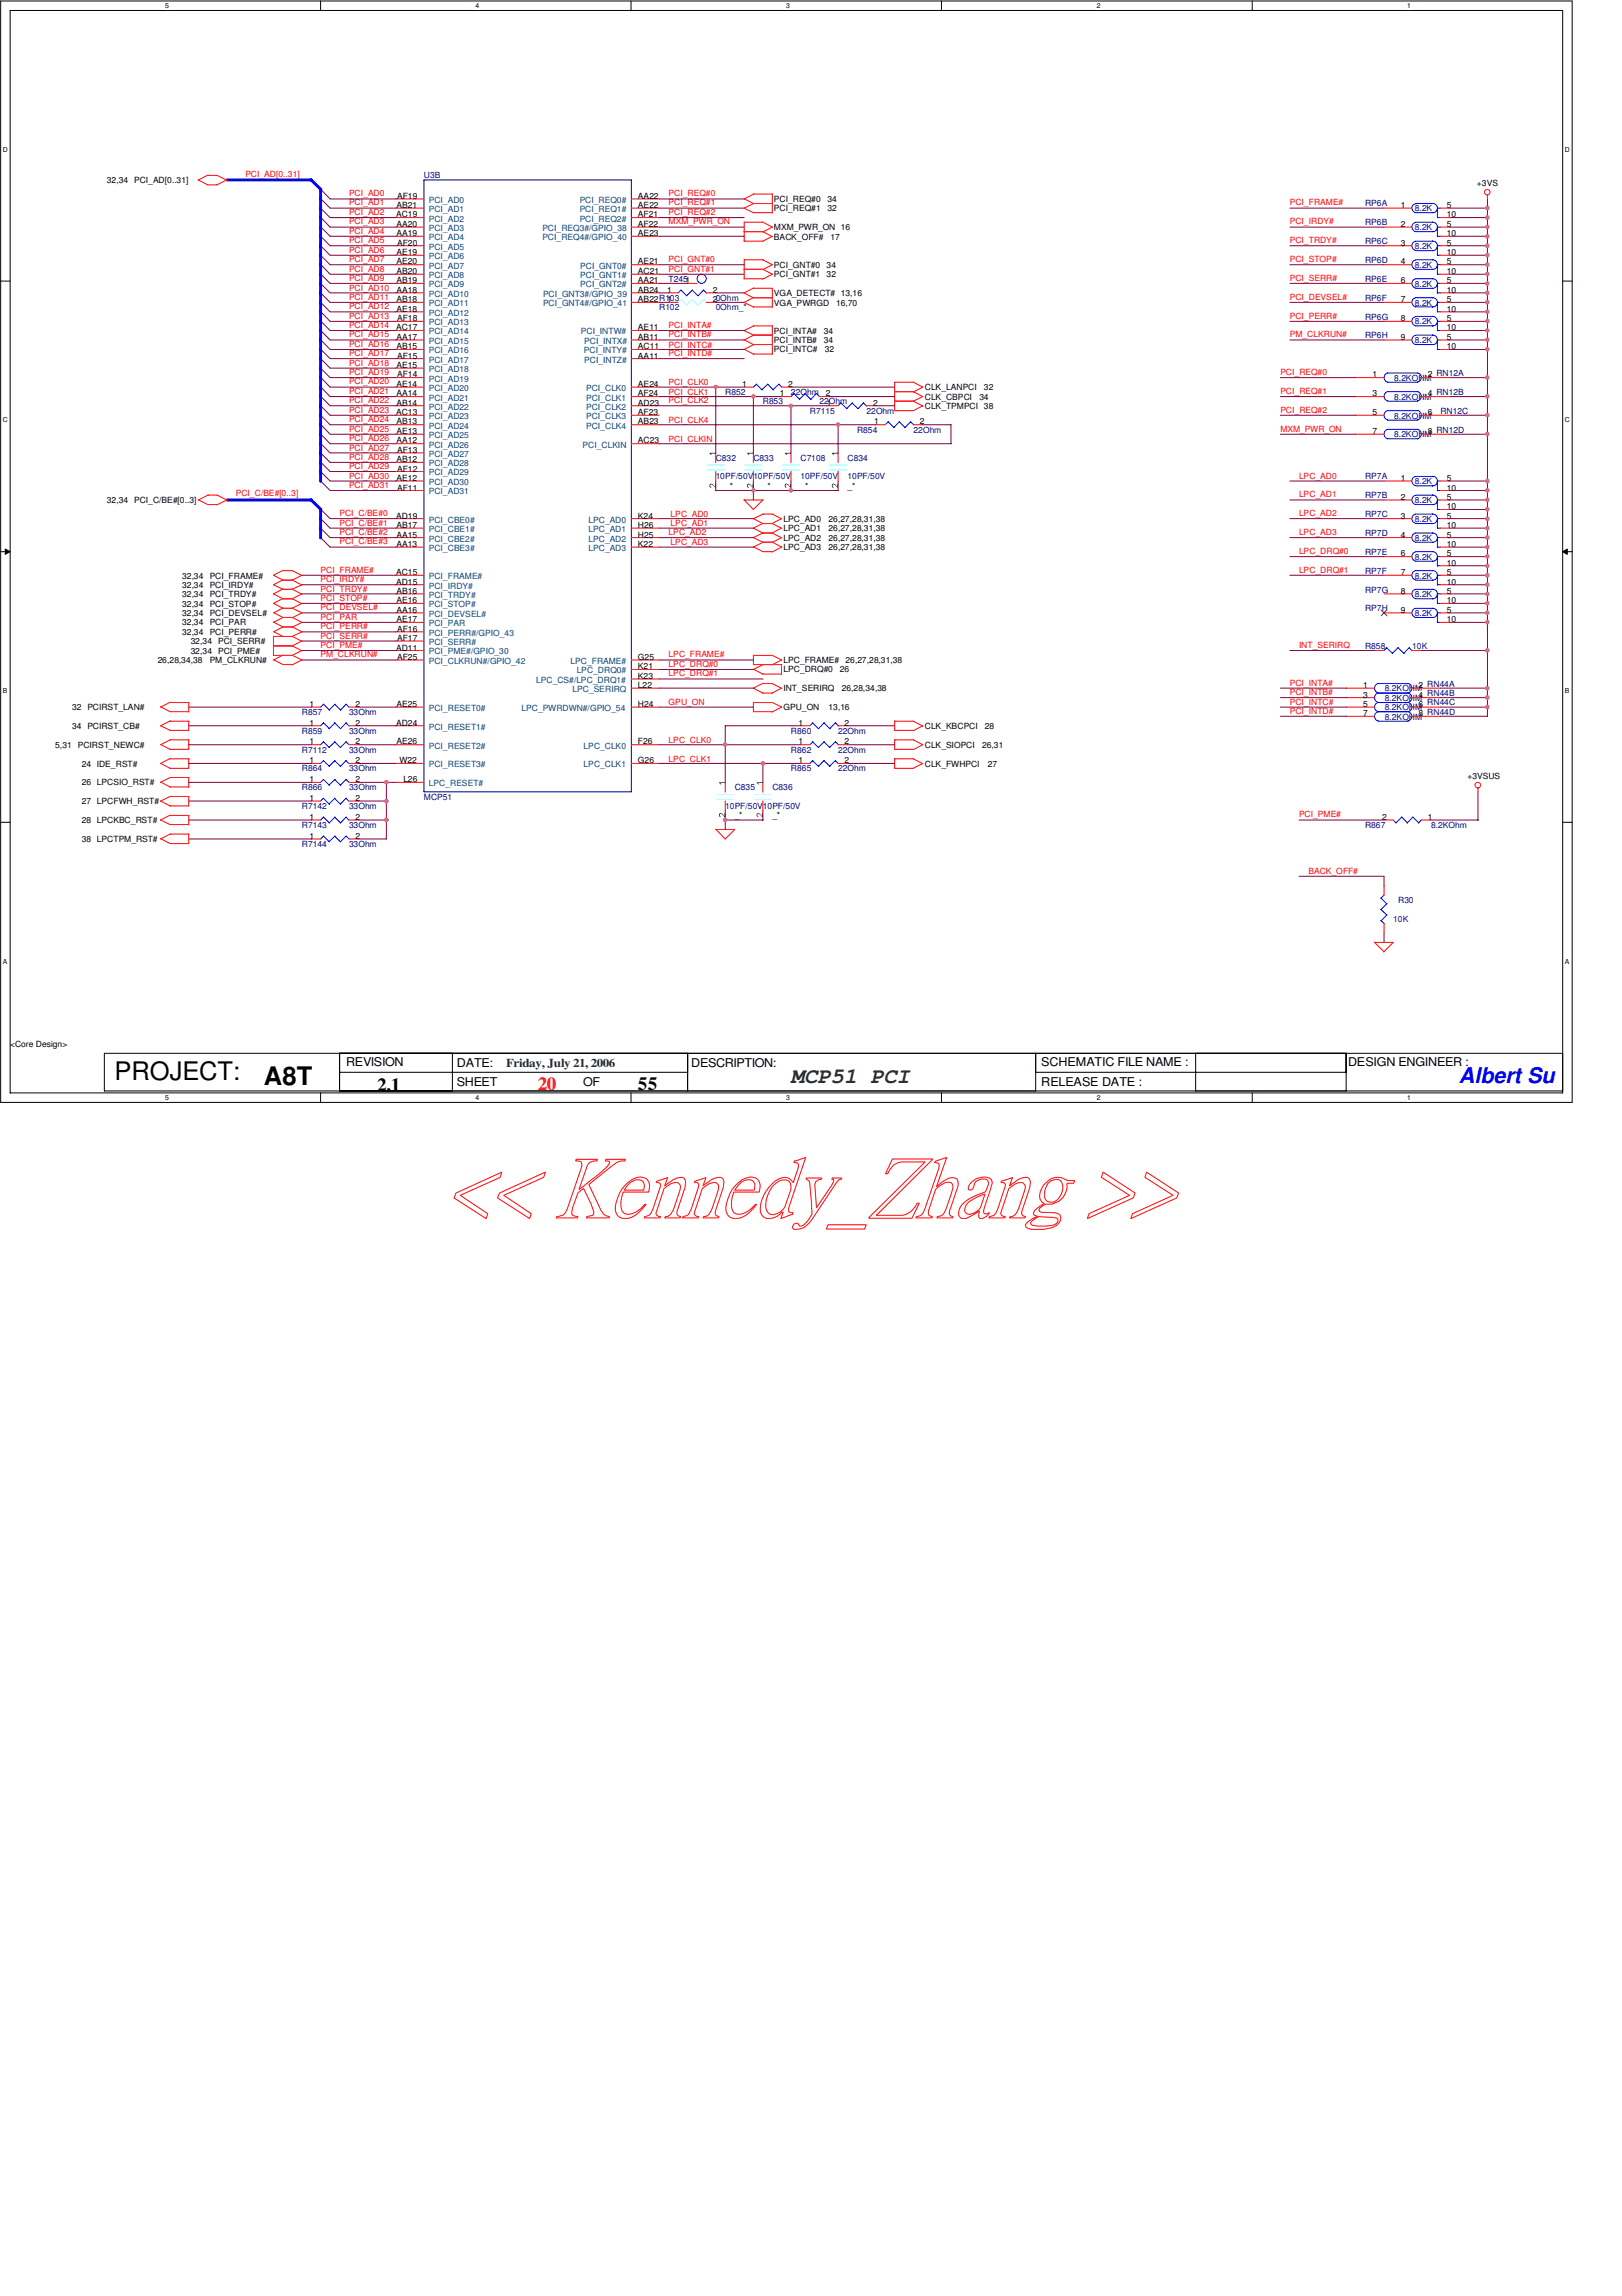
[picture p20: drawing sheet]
<svg xmlns="http://www.w3.org/2000/svg" width="210mm" height="297mm" viewBox="0 0 210 297" stroke-linecap="round" stroke-linejoin="round" font-family="sans-serif">
<defs><g id="words">
<g font-size="3.3">
<text x="14.8" y="139.7">PROJECT:</text>
<text x="34.2" y="140.3">A8T</text>
</g>
<text font-size="2.8" fill="#008000" x="102.4" y="140.1">MCP51 PCI</text>
<text font-size="2.8" fill="#00f" x="188.8" y="140.1">Albert Su</text>
<g font-size="2.4">
<text x="48.8" y="141.2">2.1</text>
<text x="82.5" y="141.1">55</text>
</g>
<text font-size="2.4" fill="#f00" x="69.6" y="141.1">20</text>
<g font-size="1.6">
<text x="44.8" y="138">REVISION</text>
<text x="134.7" y="138">SCHEMATIC FILE NAME :</text>
<text x="174.5" y="138">DESIGN ENGINEER :</text>
<text x="59.1" y="140.5">SHEET</text>
<text x="59.1" y="138">DATE:</text>
<text x="75.5" y="140.5">OF</text>
<text x="89.5" y="138">DESCRIPTION:</text>
<text x="134.7" y="140.5">RELEASE DATE :</text>
</g>
<text font-size="1.6" fill="#008000" x="65.5" y="138">Friday, July 21, 2006</text>
<g font-size="1.1">
<text x="13.8" y="23.7">32,34 PCI_AD[0..31]</text>
<text x="51.3" y="28.1">AC19</text>
<text x="51.3" y="26.9">AB21</text>
<text x="51.3" y="29.3">AA20</text>
<text x="51.4" y="25.7">AF19</text>
<text x="82.5" y="25.7">AA22</text>
<text x="82.5" y="26.9">AE22</text>
<text x="82.5" y="28.1">AF21</text>
<text x="82.5" y="29.3">AF22</text>
<text x="100.2" y="26.1">PCI_REQ#0</text>
<text x="100.2" y="27.3">PCI_REQ#1</text>
<text x="100.2" y="29.8">MXM_PWR_ON 16</text>
<text x="107.1" y="26.1">34</text>
<text x="107.1" y="27.3">32</text>
<text x="181.3" y="26.9">1</text>
<text x="181.3" y="29.3">2</text>
<text x="187.2" y="26.9">5</text>
<text x="187.2" y="28.1">10</text>
<text x="187.2" y="29.3">5</text>
<text x="191.1" y="24">+3VS</text>
<text x="51.3" y="30.6">AA19</text>
<text x="51.3" y="33">AE19</text>
<text x="51.3" y="34.2">AE20</text>
<text x="51.3" y="35.4">AB20</text>
<text x="51.4" y="31.8">AF20</text>
<text x="82.5" y="30.6">AE23</text>
<text x="82.5" y="34.2">AE21</text>
<text x="82.5" y="35.4">AC21</text>
<text x="100.2" y="34.6">PCI_GNT#0</text>
<text x="100.2" y="35.9">PCI_GNT#1</text>
<text x="100.2" y="31">BACK_OFF#</text>
<text x="107" y="34.6">34</text>
<text x="107" y="35.9">32</text>
<text x="107.5" y="31">17</text>
<text x="181.3" y="34.2">4</text>
<text x="181.3" y="31.8">3</text>
<text x="187.2" y="34.2">5</text>
<text x="187.2" y="35.4">10</text>
<text x="187.2" y="31.8">5</text>
<text x="187.2" y="33">10</text>
<text x="187.2" y="30.6">10</text>
<text x="51.3" y="36.7">AB19</text>
<text x="51.3" y="37.9">AA18</text>
<text x="51.3" y="39.1">AB18</text>
<text x="51.3" y="40.3">AE18</text>
<text x="51.4" y="41.5">AF18</text>
<text x="82.5" y="36.7">AA21</text>
<text x="82.5" y="37.9">AB24</text>
<text x="82.5" y="39.1">AB22R103</text>
<text x="86.3" y="39.1">1</text>
<text x="86.3" y="37.9">1</text>
<text x="92.2" y="39.1">20Ohm</text>
<text x="92.2" y="37.9">2</text>
<text x="100.2" y="39.5">VGA_PWRGD</text>
<text x="100.2" y="38.3">VGA_DETECT# 13,16</text>
<text x="108.2" y="39.5">16,70</text>
<text x="181.3" y="36.7">6</text>
<text x="181.3" y="39.1">7</text>
<text x="181.3" y="41.5">8</text>
<text x="187.2" y="36.7">5</text>
<text x="187.2" y="37.9">10</text>
<text x="187.2" y="39.1">5</text>
<text x="187.2" y="40.3">10</text>
<text x="187.2" y="41.5">5</text>
<text x="51.3" y="42.8">AC17</text>
<text x="51.3" y="43.9">AA17</text>
<text x="51.3" y="45.2">AB15</text>
<text x="51.3" y="47.6">AE15</text>
<text x="51.4" y="46.4">AF15</text>
<text x="82.5" y="42.8">AE11</text>
<text x="82.5" y="43.9">AB11</text>
<text x="82.5" y="45.2">AC11</text>
<text x="82.5" y="46.4">AA11</text>
<text x="100.2" y="43.2">PCI_INTA#</text>
<text x="100.2" y="44.4">PCI_INTB#</text>
<text x="100.2" y="45.6">PCI_INTC#</text>
<text x="106.6" y="43.2">34</text>
<text x="106.6" y="44.4">34</text>
<text x="106.7" y="45.6">32</text>
<text x="181.3" y="43.9">9</text>
<text x="187.2" y="43.9">5</text>
<text x="187.2" y="45.2">10</text>
<text x="187.2" y="42.8">10</text>
<text x="51.3" y="53.7">AC13</text>
<text x="51.3" y="50">AE14</text>
<text x="51.3" y="51.3">AA14</text>
<text x="51.3" y="52.5">AB14</text>
<text x="51.4" y="48.8">AF14</text>
<text x="82.5" y="50">AE24</text>
<text x="82.5" y="51.3">AF24</text>
<text x="82.5" y="52.5">AD23</text>
<text x="82.5" y="53.7">AF23</text>
<text x="96.1" y="50">1</text>
<text x="100.9" y="51.3">1</text>
<text x="102" y="50">2</text>
<text x="106.9" y="51.3">2</text>
<text x="107" y="52.5">1</text>
<text x="113" y="52.5">2</text>
<text x="119.7" y="50.5">CLK_LANPCI</text>
<text x="119.7" y="51.7">CLK_CBPCI</text>
<text x="119.7" y="52.9">CLK_TPMPCI 38</text>
<text x="126.7" y="51.7">34</text>
<text x="127.3" y="50.5">32</text>
<text x="177.6" y="48.8">1</text>
<text x="177.6" y="51.3">3</text>
<text x="177.6" y="53.7">5</text>
<text x="184.8" y="48.8">2 RN12A</text>
<text x="184.8" y="51.3">4 RN12B</text>
<text x="184.8" y="53.7">6</text>
<text x="51.3" y="54.9">AB13</text>
<text x="51.3" y="56.1">AE13</text>
<text x="51.3" y="57.4">AA12</text>
<text x="51.3" y="59.8">AB12</text>
<text x="51.4" y="58.6">AF13</text>
<text x="82.5" y="54.9">AB23</text>
<text x="82.5" y="57.4">AC23</text>
<text x="113.1" y="54.9">1</text>
<text x="119" y="54.9">2</text>
<text x="177.6" y="56.1">7</text>
<text x="184.8" y="56.1">8 RN12D</text>
<text x="13.8" y="65.1">32,34 PCI_C/BE#[0..3]</text>
<text x="51.3" y="62.2">AE12</text>
<text x="51.4" y="61">AF12</text>
<text x="51.4" y="63.5">AF11</text>
<text x="93.9" y="63.2">_*</text>
<text x="98.7" y="63.2">_*</text>
<text x="103.6" y="63.2">_*</text>
<text x="109.7" y="63.2">_*</text>
<text x="181.3" y="64.6">2</text>
<text x="181.3" y="62.2">1</text>
<text x="187.2" y="64.6">5</text>
<text x="187.2" y="65.9">10</text>
<text x="187.2" y="62.2">5</text>
<text x="187.2" y="63.5">10</text>
<text x="51.3" y="67.1">AD19</text>
<text x="51.3" y="68.3">AB17</text>
<text x="51.3" y="69.6">AA15</text>
<text x="51.3" y="70.7">AA13</text>
<text x="82.5" y="67.1">K24</text>
<text x="82.5" y="68.3">H26</text>
<text x="82.5" y="69.6">H25</text>
<text x="82.5" y="70.7">K22</text>
<text x="101.4" y="71.2">LPC_AD3</text>
<text x="101.4" y="70">LPC_AD2</text>
<text x="101.4" y="68.7">LPC_AD1</text>
<text x="101.4" y="67.5">LPC_AD0</text>
<text x="107.2" y="71.2">26,27,28,31,38</text>
<text x="107.2" y="70">26,27,28,31,38</text>
<text x="107.2" y="68.7">26,27,28,31,38</text>
<text x="107.2" y="67.5">26,27,28,31,38</text>
<text x="181.3" y="72">6</text>
<text x="181.3" y="69.6">4</text>
<text x="181.3" y="67.1">3</text>
<text x="187.2" y="72">5</text>
<text x="187.2" y="69.6">5</text>
<text x="187.2" y="70.7">10</text>
<text x="187.2" y="67.1">5</text>
<text x="187.2" y="68.3">10</text>
<text x="23.6" y="76">32,34</text>
<text x="23.6" y="77.3">32,34</text>
<text x="23.6" y="74.8">32,34</text>
<text x="27.1" y="76">PCI_IRDY#</text>
<text x="27.1" y="77.3">PCI_TRDY#</text>
<text x="27.1" y="74.8">PCI_FRAME#</text>
<text x="51.3" y="74.4">AC15</text>
<text x="51.3" y="75.6">AD15</text>
<text x="51.3" y="76.8">AB16</text>
<text x="181.3" y="76.8">8</text>
<text x="181.3" y="74.4">7</text>
<text x="187.2" y="76.8">5</text>
<text x="187.2" y="73.2">10</text>
<text x="187.2" y="74.4">5</text>
<text x="187.2" y="75.6">10</text>
<text x="23.6" y="82.1">32,34</text>
<text x="23.6" y="80.9">32,34</text>
<text x="23.6" y="79.7">32,34</text>
<text x="23.6" y="78.5">32,34</text>
<text x="24.7" y="83.4">32,34</text>
<text x="27.1" y="82.1">PCI_PERR#</text>
<text x="27.1" y="80.9">PCI_PAR</text>
<text x="27.1" y="79.7">PCI_DEVSEL#</text>
<text x="27.1" y="78.5">PCI_STOP#</text>
<text x="28.2" y="83.4">PCI_SERR#</text>
<text x="51.3" y="78.1">AE16</text>
<text x="51.3" y="79.2">AA16</text>
<text x="51.3" y="80.5">AE17</text>
<text x="51.4" y="81.7">AF16</text>
<text x="51.4" y="82.9">AF17</text>
<text x="181.3" y="79.2">9</text>
<text x="187.2" y="78.1">10</text>
<text x="187.2" y="79.2">5</text>
<text x="187.2" y="80.5">10</text>
<text x="20.4" y="85.8">26,28,34,38</text>
<text x="24.7" y="84.6">32,34</text>
<text x="27.1" y="85.8">PM_CLKRUN#</text>
<text x="28.2" y="84.6">PCI_PME#</text>
<text x="51.3" y="84.2">AD11</text>
<text x="51.4" y="85.3">AF25</text>
<text x="82.5" y="85.3">G25</text>
<text x="82.5" y="86.6">K21</text>
<text x="82.5" y="87.8">K23</text>
<text x="82.5" y="89">L22</text>
<text x="101.4" y="87">LPC_DRQ#0</text>
<text x="101.4" y="89.5">INT_SERIRQ</text>
<text x="101.4" y="85.8">LPC_FRAME#</text>
<text x="108.7" y="87">26</text>
<text x="108.9" y="89.5">26,28,34,38</text>
<text x="109.4" y="85.8">26,27,28,31,38</text>
<text x="176.4" y="89">1</text>
<text x="183.6" y="89">2 RN44A</text>
<text x="9.4" y="94.3">34 PCIRST_CB#</text>
<text x="9.4" y="91.9">32 PCIRST_LAN#</text>
<text x="40" y="93.9">1</text>
<text x="40" y="91.4">1</text>
<text x="46" y="93.9">2</text>
<text x="46" y="91.4">2</text>
<text x="51.3" y="93.9">AD24</text>
<text x="51.3" y="91.4">AE25</text>
<text x="82.5" y="91.4">H24</text>
<text x="101.4" y="91.9">GPU_ON</text>
<text x="103.3" y="93.9">1</text>
<text x="107.2" y="91.9">13,16</text>
<text x="109.3" y="93.9">2</text>
<text x="119.7" y="94.3">CLK_KBCPCI</text>
<text x="127.5" y="94.3">28</text>
<text x="176.4" y="92.7">7</text>
<text x="176.4" y="91.4">5</text>
<text x="176.4" y="90.3">3</text>
<text x="183.6" y="92.7">8 RN44D</text>
<text x="183.6" y="91.4">6 RN44C</text>
<text x="183.6" y="90.3">4 RN44B</text>
<text x="7.2" y="96.7">5,31</text>
<text x="10.1" y="96.7">PCIRST_NEWC#</text>
<text x="10.6" y="101.6">26 LPCSIO_RST#</text>
<text x="10.6" y="99.2">24 IDE_RST#</text>
<text x="40" y="101.2">1</text>
<text x="40" y="98.8">1</text>
<text x="40" y="96.3">1</text>
<text x="46" y="101.2">2</text>
<text x="46" y="98.8">2</text>
<text x="46" y="96.3">2</text>
<text x="51.3" y="96.3">AE26</text>
<text x="51.7" y="98.8">W22</text>
<text x="52.2" y="101.2">L26</text>
<text x="82.5" y="96.3">F26</text>
<text x="82.5" y="98.8">G26</text>
<text x="103.3" y="98.8">1</text>
<text x="103.3" y="96.3">1</text>
<text x="109.3" y="98.8">2</text>
<text x="109.3" y="96.3">2</text>
<text x="119.7" y="99.2">CLK_FWHPCI</text>
<text x="119.7" y="96.7">CLK_SIOPCI</text>
<text x="127.1" y="96.7">26,31</text>
<text x="127.8" y="99.2">27</text>
<text x="189.9" y="100.8">+3VSUS</text>
<text x="10.6" y="104.1">27 LPCFWH_RST#</text>
<text x="10.6" y="106.5">28 LPCKBC_RST#</text>
<text x="40" y="103.6">1</text>
<text x="40" y="106.1">1</text>
<text x="46" y="103.6">2</text>
<text x="46" y="106.1">2</text>
<text x="95.1" y="105.9">_*</text>
<text x="99.9" y="105.9">_*</text>
<text x="178.9" y="106.1">2</text>
<text x="184.8" y="106.1">1</text>
<text x="10.6" y="108.9">38 LPCTPM_RST#</text>
<text x="40" y="108.5">1</text>
<text x="46" y="108.5">2</text>
<text x="1.3" y="135.5">&lt;Core Design&gt;</text>
</g>
<g font-size="1.1" fill="#f00">
<text x="31.7" y="22.9">PCI_AD[0..31]</text>
<text x="45.2" y="29">PCI_AD3</text>
<text x="45.2" y="27.8">PCI_AD2</text>
<text x="45.2" y="25.4">PCI_AD0</text>
<text x="45.2" y="26.6">PCI_AD1</text>
<text x="86.5" y="25.4">PCI_REQ#0</text>
<text x="86.5" y="26.6">PCI_REQ#1</text>
<text x="86.5" y="27.8">PCI_REQ#2</text>
<text x="86.5" y="29">MXM_PWR_ON</text>
<text x="166.9" y="29">PCI_IRDY#</text>
<text x="166.9" y="26.6">PCI_FRAME#</text>
<text x="45.2" y="33.9">PCI_AD7</text>
<text x="45.2" y="32.7">PCI_AD6</text>
<text x="45.2" y="31.5">PCI_AD5</text>
<text x="45.2" y="35.1">PCI_AD8</text>
<text x="45.2" y="30.3">PCI_AD4</text>
<text x="86.5" y="35.1">PCI_GNT#1</text>
<text x="86.5" y="33.9">PCI_GNT#0</text>
<text x="166.9" y="31.5">PCI_TRDY#</text>
<text x="166.9" y="33.9">PCI_STOP#</text>
<text x="45.2" y="41.2">PCI_AD13</text>
<text x="45.2" y="40">PCI_AD12</text>
<text x="45.2" y="36.4">PCI_AD9</text>
<text x="45.2" y="38.8">PCI_AD11</text>
<text x="45.2" y="37.6">PCI_AD10</text>
<text x="166.9" y="41.2">PCI_PERR#</text>
<text x="166.9" y="38.8">PCI_DEVSEL#</text>
<text x="166.9" y="36.4">PCI_SERR#</text>
<text x="45.2" y="47.3">PCI_AD18</text>
<text x="45.2" y="46.1">PCI_AD17</text>
<text x="45.2" y="44.9">PCI_AD16</text>
<text x="45.2" y="43.6">PCI_AD15</text>
<text x="45.2" y="42.5">PCI_AD14</text>
<text x="86.5" y="43.6">PCI_INTB#</text>
<text x="86.5" y="42.5">PCI_INTA#</text>
<text x="86.5" y="45">PCI_INTC#</text>
<text x="86.5" y="46.1">PCI_INTD#</text>
<text x="166.9" y="43.6">PM_CLKRUN#</text>
<text x="45.2" y="53.4">PCI_AD23</text>
<text x="45.2" y="52.2">PCI_AD22</text>
<text x="45.2" y="51">PCI_AD21</text>
<text x="45.2" y="49.7">PCI_AD20</text>
<text x="45.2" y="48.5">PCI_AD19</text>
<text x="86.5" y="51.1">PCI_CLK1</text>
<text x="86.5" y="49.9">PCI_CLK0</text>
<text x="86.5" y="52.2">PCI_CLK2</text>
<text x="165.7" y="53.4">PCI_REQ#2</text>
<text x="165.7" y="51">PCI_REQ#1</text>
<text x="165.7" y="48.5">PCI_REQ#0</text>
<text x="45.2" y="55.8">PCI_AD25</text>
<text x="45.2" y="54.6">PCI_AD24</text>
<text x="45.2" y="59.5">PCI_AD28</text>
<text x="45.2" y="58.3">PCI_AD27</text>
<text x="45.2" y="57.1">PCI_AD26</text>
<text x="86.5" y="54.7">PCI_CLK4</text>
<text x="86.5" y="57.2">PCI_CLKIN</text>
<text x="165.7" y="55.8">MXM_PWR_ON</text>
<text x="30.5" y="64.2">PCI_C/BE#[0..3]</text>
<text x="45.2" y="61.9">PCI_AD30</text>
<text x="45.2" y="60.7">PCI_AD29</text>
<text x="45.2" y="63.1">PCI_AD31</text>
<text x="168.1" y="64.3">LPC_AD1</text>
<text x="168.1" y="61.9">LPC_AD0</text>
<text x="43.9" y="70.4">PCI_C/BE#3</text>
<text x="43.9" y="69.2">PCI_C/BE#2</text>
<text x="43.9" y="68">PCI_C/BE#1</text>
<text x="43.9" y="66.8">PCI_C/BE#0</text>
<text x="86.5" y="69.2">LPC_AD2</text>
<text x="86.8" y="66.9">LPC_AD0</text>
<text x="86.8" y="70.6">LPC_AD3</text>
<text x="86.8" y="68.1">LPC_AD1</text>
<text x="168.1" y="69.2">LPC_AD3</text>
<text x="168.1" y="66.8">LPC_AD2</text>
<text x="168.1" y="71.7">LPC_DRQ#0</text>
<text x="41.5" y="76.5">PCI_TRDY#</text>
<text x="41.5" y="75.3">PCI_IRDY#</text>
<text x="41.5" y="74.1">PCI_FRAME#</text>
<text x="41.5" y="77.7">PCI_STOP#</text>
<text x="168.1" y="74.1">LPC_DRQ#1</text>
<text x="41.5" y="81.4">PCI_PERR#</text>
<text x="41.5" y="80.2">PCI_PAR</text>
<text x="41.5" y="82.6">PCI_SERR#</text>
<text x="41.5" y="79">PCI_DEVSEL#</text>
<text x="41.5" y="83.8">PCI_PME#</text>
<text x="168.1" y="83.8">INT_SERIRQ</text>
<text x="41.5" y="85">PM_CLKRUN#</text>
<text x="86.5" y="86.3">LPC_DRQ#0</text>
<text x="86.5" y="87.5">LPC_DRQ#1</text>
<text x="86.5" y="85">LPC_FRAME#</text>
<text x="166.9" y="88.7">PCI_INTA#</text>
<text x="166.9" y="89.9">PCI_INTB#</text>
<text x="86.5" y="91.1">GPU_ON</text>
<text x="166.9" y="92.4">PCI_INTD#</text>
<text x="166.9" y="91.1">PCI_INTC#</text>
<text x="86.5" y="98.6">LPC_CLK1</text>
<text x="86.5" y="96.1">LPC_CLK0</text>
<text x="168.1" y="105.7">PCI_PME#</text>
<text x="169.3" y="113.1">BACK_OFF#</text>
</g>
<g font-size="1.1" fill="#000080">
<text x="54.9" y="23.1">U3B</text>
<text x="176.7" y="26.7">RP6A</text>
<text x="176.7" y="29.2">RP6B</text>
<text x="183.1" y="27.3">8.2K</text>
<text x="183.1" y="29.8">8.2K</text>
<text x="176.7" y="34">RP6D</text>
<text x="176.7" y="31.6">RP6C</text>
<text x="183.1" y="34.6">8.2K</text>
<text x="183.1" y="32.2">8.2K</text>
<text x="85.3" y="40.1">R102</text>
<text x="86.5" y="36.5">T2451</text>
<text x="92.6" y="40.1">0Ohm_*</text>
<text x="176.7" y="36.5">RP6E</text>
<text x="176.7" y="38.9">RP6F</text>
<text x="176.7" y="41.4">RP6G</text>
<text x="183.1" y="37.1">8.2K</text>
<text x="183.1" y="39.5">8.2K</text>
<text x="183.1" y="42">8.2K</text>
<text x="176.7" y="43.8">RP6H</text>
<text x="183.1" y="44.4">8.2K</text>
<text x="93.9" y="51.1">R852</text>
<text x="98.7" y="52.3">R853</text>
<text x="102.4" y="51.1">22Ohm</text>
<text x="104.8" y="53.5">R7115</text>
<text x="106" y="52.3">22Ohm</text>
<text x="112.1" y="53.5">22Ohm</text>
<text x="180.4" y="49.3">8.2KOHM</text>
<text x="180.4" y="51.7">8.2KOHM</text>
<text x="186.4" y="53.5">RN12C</text>
<text x="92.6" y="59.6">C832</text>
<text x="97.5" y="59.6">C833</text>
<text x="103.6" y="59.6">C7108</text>
<text x="109.7" y="59.6">C834</text>
<text x="110.9" y="56">R854</text>
<text x="118.2" y="56">22Ohm</text>
<text x="180.4" y="56.6">8.2KOHM</text>
<text x="180.4" y="54.1">8.2KOHM</text>
<text x="92.6" y="62">10PF/50V10PF/50V</text>
<text x="103.6" y="62">10PF/50V</text>
<text x="109.7" y="62">10PF/50V</text>
<text x="176.7" y="64.5">RP7B</text>
<text x="176.7" y="62">RP7A</text>
<text x="183.1" y="65.1">8.2K</text>
<text x="183.1" y="62.7">8.2K</text>
<text x="176.7" y="71.8">RP7E</text>
<text x="176.7" y="69.3">RP7D</text>
<text x="176.7" y="66.9">RP7C</text>
<text x="183.1" y="70">8.2K</text>
<text x="183.1" y="67.5">8.2K</text>
<text x="176.7" y="76.7">RP7G</text>
<text x="176.7" y="74.2">RP7F</text>
<text x="183.1" y="77.3">8.2K</text>
<text x="183.1" y="72.4">8.2K</text>
<text x="183.1" y="74.8">8.2K</text>
<text x="176.7" y="83.9">R858</text>
<text x="176.7" y="79.1">RP7H</text>
<text x="182.8" y="83.9">10K</text>
<text x="183.1" y="79.7">8.2K</text>
<text x="179.2" y="89.5">8.2KOHM</text>
<text x="39.1" y="94.9">R859</text>
<text x="39.1" y="92.5">R857</text>
<text x="45.2" y="94.9">33Ohm</text>
<text x="45.2" y="92.5">33Ohm</text>
<text x="102.4" y="94.9">R860</text>
<text x="108.5" y="94.9">22Ohm</text>
<text x="179.2" y="93.1">8.2KOHM</text>
<text x="179.2" y="91.9">8.2KOHM</text>
<text x="179.2" y="90.7">8.2KOHM</text>
<text x="39.1" y="99.8">R864</text>
<text x="39.1" y="97.4">R7112</text>
<text x="45.2" y="99.8">33Ohm</text>
<text x="45.2" y="97.4">33Ohm</text>
<text x="102.4" y="99.8">R865</text>
<text x="102.4" y="97.4">R862</text>
<text x="108.5" y="99.8">22Ohm</text>
<text x="108.5" y="97.4">22Ohm</text>
<text x="39.1" y="102.2">R866</text>
<text x="39.1" y="104.6">R7142</text>
<text x="39.1" y="107.1">R7143</text>
<text x="45.2" y="102.2">33Ohm</text>
<text x="45.2" y="104.6">33Ohm</text>
<text x="45.2" y="107.1">33Ohm</text>
<text x="54.9" y="103.5">MCP51</text>
<text x="93.9" y="104.6">10PF/50V10PF/50V</text>
<text x="95.1" y="102.2">C835</text>
<text x="99.9" y="102.2">C836</text>
<text x="176.7" y="107.1">R867</text>
<text x="185.2" y="107.1">8.2KOhm</text>
<text x="39.1" y="109.5">R7144</text>
<text x="45.2" y="109.5">33Ohm</text>
<text x="180.3" y="119.3">10K</text>
<text x="180.9" y="116.8">R30</text>
</g>
<g font-size="1.1" fill="#004080">
<text x="55.5" y="26.2">PCI_AD0</text>
<text x="55.5" y="27.4">PCI_AD1</text>
<text x="55.5" y="28.7">PCI_AD2</text>
<text x="55.5" y="29.9">PCI_AD3</text>
<text x="70.2" y="29.9">PCI_REQ3#/GPIO_38</text>
<text x="75" y="26.2">PCI_REQ0#</text>
<text x="75" y="27.4">PCI_REQ1#</text>
<text x="75" y="28.7">PCI_REQ2#</text>
<text x="55.5" y="31.1">PCI_AD4</text>
<text x="55.5" y="32.3">PCI_AD5</text>
<text x="55.5" y="33.5">PCI_AD6</text>
<text x="55.5" y="34.8">PCI_AD7</text>
<text x="55.5" y="36">PCI_AD8</text>
<text x="70.2" y="31.1">PCI_REQ4#/GPIO_40</text>
<text x="75.1" y="34.8">PCI_GNT0#</text>
<text x="75.1" y="36">PCI_GNT1#</text>
<text x="55.5" y="37.2">PCI_AD9</text>
<text x="55.5" y="38.4">PCI_AD10</text>
<text x="55.5" y="39.6">PCI_AD11</text>
<text x="55.5" y="40.9">PCI_AD12</text>
<text x="70.3" y="38.4">PCI_GNT3#/GPIO_39</text>
<text x="70.3" y="39.6">PCI_GNT4#/GPIO_41</text>
<text x="75.1" y="37.2">PCI_GNT2#</text>
<text x="55.5" y="42.1">PCI_AD13</text>
<text x="55.5" y="43.3">PCI_AD14</text>
<text x="55.5" y="44.5">PCI_AD15</text>
<text x="55.5" y="45.7">PCI_AD16</text>
<text x="55.5" y="46.9">PCI_AD17</text>
<text x="75.2" y="43.3">PCI_INTW#</text>
<text x="75.6" y="45.7">PCI_INTY#</text>
<text x="75.6" y="44.5">PCI_INTX#</text>
<text x="75.6" y="46.9">PCI_INTZ#</text>
<text x="55.5" y="48.1">PCI_AD18</text>
<text x="55.5" y="49.4">PCI_AD19</text>
<text x="55.5" y="50.6">PCI_AD20</text>
<text x="55.5" y="51.8">PCI_AD21</text>
<text x="55.5" y="53">PCI_AD22</text>
<text x="75.9" y="50.6">PCI_CLK0</text>
<text x="75.9" y="51.8">PCI_CLK1</text>
<text x="75.9" y="53">PCI_CLK2</text>
<text x="55.5" y="54.2">PCI_AD23</text>
<text x="55.5" y="55.5">PCI_AD24</text>
<text x="55.5" y="56.7">PCI_AD25</text>
<text x="55.5" y="57.9">PCI_AD26</text>
<text x="55.5" y="59.1">PCI_AD27</text>
<text x="75.4" y="57.9">PCI_CLKIN</text>
<text x="75.9" y="54.2">PCI_CLK3</text>
<text x="75.9" y="55.5">PCI_CLK4</text>
<text x="55.5" y="60.3">PCI_AD28</text>
<text x="55.5" y="61.5">PCI_AD29</text>
<text x="55.5" y="62.7">PCI_AD30</text>
<text x="55.5" y="64">PCI_AD31</text>
<text x="55.5" y="67.6">PCI_CBE0#</text>
<text x="55.5" y="68.8">PCI_CBE1#</text>
<text x="55.5" y="70.1">PCI_CBE2#</text>
<text x="55.5" y="71.3">PCI_CBE3#</text>
<text x="76.2" y="67.6">LPC_AD0</text>
<text x="76.2" y="68.8">LPC_AD1</text>
<text x="76.2" y="70.1">LPC_AD2</text>
<text x="76.2" y="71.3">LPC_AD3</text>
<text x="55.5" y="74.9">PCI_FRAME#</text>
<text x="55.5" y="76.2">PCI_IRDY#</text>
<text x="55.5" y="77.3">PCI_TRDY#</text>
<text x="55.5" y="78.6">PCI_STOP#</text>
<text x="55.5" y="79.8">PCI_DEVSEL#</text>
<text x="55.5" y="81">PCI_PAR</text>
<text x="55.5" y="82.3">PCI_PERR#/GPIO_43</text>
<text x="55.5" y="83.4">PCI_SERR#</text>
<text x="55.5" y="84.7">PCI_PME#/GPIO_30</text>
<text x="55.5" y="85.9">PCI_CLKRUN#/GPIO_42</text>
<text x="69.4" y="88.3">LPC_CS#/LPC_DRQ1#</text>
<text x="73.8" y="85.9">LPC_FRAME#</text>
<text x="74.1" y="89.5">LPC_SERIRQ</text>
<text x="74.6" y="87.1">LPC_DRQ0#</text>
<text x="55.5" y="92">PCI_RESET0#</text>
<text x="55.5" y="94.4">PCI_RESET1#</text>
<text x="67.5" y="92">LPC_PWRDWN#/GPIO_54</text>
<text x="55.5" y="96.9">PCI_RESET2#</text>
<text x="55.5" y="99.3">PCI_RESET3#</text>
<text x="55.5" y="101.7">LPC_RESET#</text>
<text x="75.5" y="96.9">LPC_CLK0</text>
<text x="75.5" y="99.3">LPC_CLK1</text>
</g>
<g font-size=".9">
<text x="21.4" y="1">5</text>
<text x="61.6" y="1">4</text>
<text x="101.7" y="1">3</text>
<text x="141.9" y="1">2</text>
<text x="182.1" y="1">1</text>
<text x=".4" y="19.6">D</text>
<text x="202.5" y="19.6">D</text>
<text x=".4" y="54.7">C</text>
<text x="202.5" y="54.7">C</text>
<text x=".4" y="89.7">B</text>
<text x="202.5" y="89.7">B</text>
<text x=".4" y="124.7">A</text>
<text x="202.5" y="124.7">A</text>
<text x="21.4" y="142.3">5</text>
<text x="61.6" y="142.3">4</text>
<text x="101.7" y="142.3">3</text>
<text x="141.9" y="142.3">2</text>
<text x="182.1" y="142.3">1</text>
</g>
</g></defs>
<path d="M.1 .1h203.4v142.5h-203.4zM1.3 1.4h200.9v140h-200.9z" fill="none" stroke="#000" stroke-width=".13"/>
<g fill="#fff">
<path d="M21.4 .3h.5v.9h-.5z"/>
<path d="M21.4 141.5h.5v1h-.5z"/>
</g>
<path d="M41.5 .1v1.3M41.5 141.4v1.2" fill="none" stroke="#000" stroke-width=".13"/>
<g fill="#fff">
<path d="M61.6 .3h.5v.9h-.5z"/>
<path d="M61.6 141.5h.5v1h-.5z"/>
</g>
<path d="M81.7 .1v1.3M81.7 141.4v1.2" fill="none" stroke="#000" stroke-width=".13"/>
<g fill="#fff">
<path d="M101.7 .3h.5v.9h-.5z"/>
<path d="M101.7 141.5h.5v1h-.5z"/>
</g>
<path d="M121.8 .1v1.3M121.8 141.4v1.2" fill="none" stroke="#000" stroke-width=".13"/>
<g fill="#fff">
<path d="M141.9 .3h.5v.9h-.5z"/>
<path d="M141.9 141.5h.5v1h-.5z"/>
</g>
<path d="M162.1 .1v1.3M162.1 141.4v1.2" fill="none" stroke="#000" stroke-width=".13"/>
<g fill="#fff">
<path d="M182.1 .3h.5v.9h-.5z"/>
<path d="M182.1 141.5h.5v1h-.5z"/>
<path d="M.4 18.8h.6v1.1h-.6z"/>
<path d="M202.5 18.8h.7v1.1h-.7z"/>
<path d="M.4 53.8h.6v1.1h-.6z"/>
<path d="M202.5 53.8h.7v1.1h-.7z"/>
</g>
<path d="M.1 36.4h1.2M202.2 36.4h1.3" fill="none" stroke="#000" stroke-width=".13"/>
<g fill="#fff">
<path d="M.4 88.9h.6v1h-.6z"/>
<path d="M202.5 88.9h.6v1h-.6z"/>
</g>
<path d="M.1 71.4h1.2M.7 71l.6 .4-.6 .3zM202.2 71.4l.6-.4v.7zM202.2 71.4h1.3" fill="none" stroke="#000" stroke-width=".13"/>
<path d="M.7 71l.6 .4-.6 .3zM202.2 71.4l.6-.4v.7z" fill="#000"/>
<g fill="#fff">
<path d="M.4 123.9h.6v1h-.6z"/>
<path d="M202.5 123.9h.6v1h-.6z"/>
</g>
<path d="M.1 106.4h1.2M202.2 106.4h1.3M13.5 136.3h188.7v4.8h-188.7zM43.9 136.3v4.8M43.9 138.7h45.1M58.5 136.3v4.8M89 136.3v4.8M134 138.7h40.2M134 136.3v4.8M154.7 136.3v4.8M174.2 136.3v4.8" fill="none" stroke="#000" stroke-width=".13"/>
<g fill="none" stroke="#f00" stroke-width=".13">
<path d="M26.9 22.7h1.2l1.2 .6M26.9 22.6l-1.2 .7 1.2 .6h1.2M29.3 23.3l-1.2 .6M51.2 36.7h3.7M51.2 37.9h3.7M51.2 39.1h3.7M51.2 34.2h3.7M51.2 35.5h3.7M51.2 31.8h3.7M51.2 33h3.7M51.2 25.7h3.7M51.2 26.9h3.7"/>
<path d="M51.2 28.2h3.7M51.2 29.4h3.7M51.2 30.6h3.7M81.7 36.7h3.6M81.7 37.9h3.6M81.7 39.1h3.6M81.7 34.2h3.6M81.7 35.5h3.6M81.7 25.7h3.6M81.7 26.9h3.6M81.7 28.2h3.6M81.7 29.4h3.6"/>
<path d="M81.7 30.6h3.6M86.5 37.9h1.3M86.5 39.1h1.3M89 36.7h1.2M91.4 37.9h1.2M91.4 39.1h1.2M96.3 34.8h2.5M96.3 25.7l1.2 .6h2.4M96.3 26.9l1.2 .6h2.4M96.3 36.1h2.4M96.3 30h2.5M96.3 37.9l1.2 .6h2.4"/>
<path d="M96.3 39.1l1.2 .6h2.4M97.5 25.1h2.4v2.5M97.5 37.3h2.4v2.5M97.5 25.1l-1.2 .6M97.5 26.3l-1.2 .6M97.5 38.5l-1.2 .6M97.5 37.3l-1.2 .6M98.7 33.6l1.2 .6-1.2 .7M98.7 34.8l1.2 .7-1.2 .6M98.7 30l1.2 .6M98.7 28.7l1.2 .7-1.2 .6M98.8 33.6h-2.5v2.5"/>
<path d="M98.8 28.7h-2.5v2.5M99.9 30.6l-1.2 .6h-2.4M179.1 36.7h3.6M179.1 39.1h3.6M179.1 34.2h3.6M179.1 31.8h3.6M179.1 26.9h3.6M179.1 29.4h3.6M186.4 36.7h1.2M186.4 37.9h1.2M186.4 39.1h1.2M186.4 34.2h1.2"/>
<path d="M186.4 35.5h1.2M186.4 31.8h1.2M186.4 33h1.2M186.4 26.9h1.2M186.4 28.2h1.2M186.4 29.4h1.2M186.4 30.6h1.2M192.5 25.2v.5M51.2 56.2h3.7M51.2 50.1h3.7M51.2 44h3.7M51.2 45.2h3.7"/>
<path d="M51.2 40.3h3.7M51.2 54.9h3.7M51.2 48.9h3.7M51.2 41.6h3.7M51.2 42.8h3.7M51.2 46.4h3.7M51.2 47.6h3.7M51.2 51.3h3.7M51.2 52.5h3.7M51.2 53.7h3.7M51.2 57.4h3.7M51.2 58.6h3.7"/>
<path d="M51.2 59.8h3.7M81.7 50.1h3.6M81.7 44h3.6M81.7 45.2h3.6M81.7 54.9h3.6M81.7 42.8h3.6M81.7 46.4h3.6M81.7 51.3h3.6M81.7 52.5h3.6M81.7 53.7h3.6M81.7 57.4h3.6M92.6 58.6v1.2"/>
<path d="M96.3 42.8l1.2 .5h2.4M96.3 43.9l1.2 .7h2.4M96.3 50.1h1.2M97.5 58.6v1.2M97.5 42.2h2.4v3.6h-2.4l-1.2-.6M97.5 42.2l-1.2 .6M97.5 43.3l-1.2 .7M97.5 44.6l-1.2 .6M101.1 50.1h1.3M101.1 51.3h1.3M102.4 58.6v1.2M106 51.3h1.2"/>
<path d="M107.2 52.5h1.3M108.5 58.6v1.2M112.1 52.5h1.2M113.3 54.9h1.3M115.7 50.7h2.5M115.7 51.9h2.5M118.2 54.9h1.2M118.2 49.4l1.2 .7-1.2 .6M118.2 50.7l1.2 .6-1.2 .6 1.2 .6M118.2 49.4h-2.4v3.7M119.4 52.5l-1.2 .6h-2.5M175.4 56.2h3.7"/>
<path d="M175.4 48.9h3.7M175.4 51.3h3.7M175.4 53.7h3.7M179.1 44h3.6M179.1 41.6h3.6M183.9 56.2h3.7M183.9 48.9h3.7M183.9 51.3h3.7M183.9 53.7h3.7M186.4 44h1.2M186.4 45.2h1.2M186.4 40.3h1.2"/>
<path d="M186.4 41.6h1.2M186.4 42.8h1.2M25.7 64.6l1.2 .7h1.2M26.9 64.1h1.2l1.2 .6-1.2 .6M26.9 64.1l-1.2 .6M35.4 79.2l1.2 .7-1.2 .6M36.6 79.9h1.2l1.3 .6-1.3 .7M36.6 75.1h1.2l1.3 .6M36.6 76.2h1.2l1.3 .7M36.6 77.5h1.2l1.3 .6M36.6 78.7h1.2l1.3 .6-1.3 .6M36.6 75l-1.2 .6 1.2 .6"/>
<path d="M36.6 76.2l-1.2 .6 1.2 .7M36.6 78.7l-1.2 .6M36.6 77.4l-1.2 .7 1.2 .6M36.6 73.8l-1.2 .6 1.2 .7M36.6 73.8h1.2l1.3 .7M39.1 75.6l-1.3 .6M39.1 76.8l-1.3 .7M39.1 78.1l-1.3 .6M39.1 74.4l-1.3 .7M51.2 76.8h3.7M51.2 78.1h3.7M51.2 74.4h3.7"/>
<path d="M51.2 75.6h3.7M51.2 69.6h3.7M51.2 70.8h3.7M51.2 79.3h3.7M51.2 67.1h3.7M51.2 68.3h3.7M51.2 61h3.7M51.2 62.2h3.7M51.2 63.5h3.7M81.7 69.6h3.6M81.7 70.8h3.6M81.7 67.1h3.6"/>
<path d="M81.7 68.3h3.6M92.6 61v1.2M96.3 64.6l1.2 1.3 1.2-1.2M96.3 64.7h2.5M97.5 61v1.2M97.5 70.7l1.2 .7h1.2M98.7 66.5h1.2l1.3 .6M98.8 70.1l-1.3 .7M98.8 68.9l-1.3 .7 1.2 .5h1.2l1.3 .7M98.8 67.7l-1.3 .6 1.2 .7h1.2l1.3 .6M98.8 66.5l-1.3 .6 1.2 .6h1.2l1.3 .7M101.1 70.8l-1.2 .6"/>
<path d="M101.1 69.6l-1.2 .6M101.1 68.3l-1.2 .7M101.1 67.1l-1.2 .6M102.4 61v1.2M108.5 61v1.2M179.1 64.7h3.6M179.1 76.8h3.6M179.1 72h3.6M179.1 74.4h3.6M179.1 69.6h3.6M179.1 79.3h3.6M179.1 67.1h3.6"/>
<path d="M179.1 62.2h3.6M186.4 64.7h1.2M186.4 76.8h1.2M186.4 78.1h1.2M186.4 72h1.2M186.4 73.2h1.2M186.4 74.4h1.2M186.4 75.6h1.2M186.4 69.6h1.2M186.4 70.8h1.2M186.4 79.3h1.2M186.4 67.1h1.2"/>
<path d="M186.4 68.3h1.2M186.4 62.2h1.2M186.4 63.5h1.2M186.4 65.9h1.2M20.8 91.4l1.2 .7M20.8 96.3l1.2 .6M22 94.5h2.4M22 92.1h2.4M22 96.9h2.4M22 93.3l-1.2 .6 1.2 .6M22 93.3h2.5M22 90.8l-1.2 .7"/>
<path d="M22 90.9h2.5M22 98.2h2.5M22 98.1l-1.2 .7 1.2 .6M24.4 90.9v1.2M24.4 93.3v1.2M24.4 95.7v1.3M24.4 98.2v1.2h-2.4M24.5 95.7h-2.5l-1.2 .7M35.4 80.5l1.2 .6-1.2 .6M35.4 82.3h2.4l1.3 .7M35.4 81.7l1.2 .6M35.4 83.6h2.4l1.3 .6"/>
<path d="M35.4 82.3v2.5h2.4l1.3 .6-1.3 .6M35.4 85.3l1.2 .7M36.6 81.1h1.2l1.3 .6-1.3 .6M36.6 86h1.2M36.6 84.8l-1.2 .6M39.1 82.9l-1.3 .7M39.1 84.2l-1.3 .6M40.3 93.9h1.2M40.3 98.8h1.2M40.3 91.5h1.2M40.3 96.4h1.2M45.2 93.9h1.2"/>
<path d="M45.2 98.8h1.2M45.2 91.5h1.2M45.2 96.4h1.2M51.2 93.9h3.7M51.2 98.8h3.7M51.2 91.5h3.7M51.2 84.2h3.7M51.2 80.5h3.7M51.2 96.4h3.7M51.2 81.7h3.7M51.2 82.9h3.7M51.2 85.4h3.7"/>
<path d="M81.7 89h3.6M81.7 98.8h3.6M81.7 91.5h3.6M81.7 96.4h3.6M81.7 85.4h3.6M81.7 86.6h3.6M81.7 87.8h3.6M97.5 84.8v1.2h3.7M97.5 90.8v1.3h2.4M97.5 84.8h2.4l1.3 .6M97.5 90.9h2.4l1.3 .6M97.5 86.6l1.2 .6h2.4"/>
<path d="M98.7 88.4h1.2l1.3 .7M98.8 86l-1.3 .6M98.8 88.4l-1.3 .6 1.2 .7h1.2M101.1 86v1.2M101.1 89l-1.2 .7M101.1 85.4l-1.2 .6M101.1 91.5l-1.2 .6M103.6 93.9h1.2M103.6 98.8h1.2M103.6 96.4h1.2M108.5 93.9h1.2M108.5 98.8h1.2"/>
<path d="M108.5 96.4h1.2M115.7 94.5h2.5M115.7 96.9h2.5M115.8 93.3h2.4M115.8 93.3v1.2M115.8 98.1v1.3M115.8 98.2h2.4M118.2 98.2l1.2 .6M118.2 95.7l1.2 .7-1.2 .6M118.2 93.3l1.2 .6M118.2 95.7h-2.4v1.2M119.4 98.8l-1.2 .6h-2.5"/>
<path d="M119.4 93.9l-1.2 .6M174.2 89h3.7M174.2 92.7h3.7M174.2 91.5h3.7M174.2 90.3h3.7M177.9 84.2h1.2M182.7 89h3.7M182.7 92.7h3.7M182.7 91.5h3.7M182.7 90.3h3.7M182.7 84.2h1.2M186.4 80.5h1.2"/>
<path d="M20.8 101.2l1.2 .6M20.8 108.5l1.2 .6M22 101.8h2.4M22 106.7h2.4M22 105.5l-1.2 .6 1.2 .6M22 105.5h2.5M24.4 100.6v1.3M24.4 103v1.3h-2.4M24.4 105.5v1.2M24.4 107.9v1.2h-2.4M24.5 100.6h-2.5l-1.2 .6M24.5 103h-2.5l-1.2 .6 1.2 .7"/>
<path d="M24.5 107.9h-2.5l-1.2 .6M40.3 101.2h1.2M40.3 103.6h1.2M40.3 106.1h1.2M40.3 108.5h1.2M45.2 101.2h1.2M45.2 103.6h1.2M45.2 106.1h1.2M45.2 108.5h1.2M51.2 101.2h3.7M92.6 107.3l1.3 1.2 1.2-1.2h-2.5M93.9 101.2v1.2"/>
<path d="M93.9 103.6v1.3M98.7 101.2v1.2M98.7 103.6v1.3M179.1 106.1h1.2M179.1 114.6v1.2M179.1 119.5v1.2M183.9 106.1h1.3M191.3 101.9v.5M177.8 121.9l1.3 1.2M177.9 121.9h2.4M180.3 121.9l-1.2 1.2"/>
<circle cx="192.5" cy="24.9" r=".36"/>
<circle cx="191.2" cy="101.6" r=".36"/>
</g>
<g fill="none" stroke="#00f" stroke-width=".13">
<path d="M54.9 23.3h26.8v79.1h-26.8zM88.1 37.5l-.3 .4M89.6 37.5l-.7 .8-.8-.8M91.1 37.5l.3 .4M91.1 37.5l-.8 .8-.7-.8M183.2 36.1a.61 .61 0 0 0-.5 .6 .61 .61 0 0 0 .5 .6M183.2 33.7a.61 .61 0 0 0-.5 .5 .61 .61 0 0 0 .5 .6M183.2 31.2a.61 .61 0 0 0-.5 .6 .61 .61 0 0 0 .5 .6M183.2 38.5a.61 .61 0 0 0-.5 .6 .61 .61 0 0 0 .5 .6M183.2 26.4a.58 .58 0 0 0-.5 .5 .58 .58 0 0 0 .5 .6M183.2 28.8a.61 .61 0 0 0-.5 .6 .61 .61 0 0 0 .5 .6M183.2 36.1h2.2"/>
<path d="M183.2 37.3h2.2M183.2 33.6h2.2M183.2 34.8h2.2M183.2 31.2h2.2M183.2 32.4h2.2M183.2 38.5h2.2M183.2 39.7h2.2M183.2 26.3h2.2M183.2 27.5h2.2M183.2 28.7h2.2M183.2 30h2.2M185.4 36.1a.61 .61 0 0 1 .6 .6 .61 .61 0 0 1-.6 .6"/>
<path d="M185.4 33.6a.61 .61 0 0 1 .6 .6 .61 .61 0 0 1-.6 .6M185.4 31.2a.61 .61 0 0 1 .6 .6 .61 .61 0 0 1-.6 .6M185.4 38.5a.59 .59 0 0 1 .6 .6 .59 .59 0 0 1-.6 .6M185.4 26.3a.59 .59 0 0 1 .6 .6 .59 .59 0 0 1-.6 .6M185.4 28.7a.61 .61 0 0 1 .6 .7 .61 .61 0 0 1-.6 .6M186 37.9h.4M186 33h.4M186 30.6h.4M186.4 36.7h-.4v1.2M186.4 26.9h-.4v1.3h.4M186.4 29.4h-.4v1.2M186.4 31.8h-.4v1.3"/>
<path d="M186.4 34.2h-.4v1.3h.4M186.4 39.1h-.4v1.2h.4M97.9 49.7l.7 .8M97.9 49.7l-.4 .4M98.6 50.4l.8-.7 .7 .8M101.2 50.1l-.4-.4-.8 .7M102.7 50.9l.8 .8M102.7 50.9l-.3 .4M104.2 50.9l.7 .8M104.2 50.9l-.7 .7M105.7 50.9l.3 .4M105.7 50.9l-.8 .7"/>
<path d="M108.8 52.2l.8 .7M108.8 52.1l-.3 .4M110.3 52.1l-.7 .8M111.8 52.2l.3 .3M111.8 52.1l-.8 .8-.7-.7M114.6 54.9l.3-.3 .8 .7M115.7 55.3l.7-.7 .7 .7M117.8 54.6l.4 .3M117.9 54.6l-.8 .7M179.5 55.5a.65 .65 0 0 0-.4 .7 .65 .65 0 0 0 .5 .6h3.9M179.5 48.3a.62 .62 0 0 0-.4 .6 .62 .62 0 0 0 .5 .5h3.9M179.5 50.7a.62 .62 0 0 0-.4 .6 .62 .62 0 0 0 .5 .6"/>
<path d="M179.5 53.1a.62 .62 0 0 0-.4 .6 .62 .62 0 0 0 .5 .6M179.6 55.5h3.9a.63 .63 0 0 1 .4 .7 .63 .63 0 0 1-.5 .6M179.6 48.3h3.9a.6 .6 0 0 1 .4 .6 .6 .6 0 0 1-.5 .5M179.6 50.7h3.9a.6 .6 0 0 1 .4 .6 .6 .6 0 0 1-.5 .6M179.6 53.1h3.9a.6 .6 0 0 1 .4 .6 .6 .6 0 0 1-.5 .6M179.6 51.9h3.9M179.6 54.4h3.9M183.2 43.4a.61 .61 0 0 0-.5 .6 .61 .61 0 0 0 .5 .6M183.2 41a.61 .61 0 0 0-.5 .6 .61 .61 0 0 0 .5 .6M183.2 43.3h2.2M183.2 44.6h2.2M183.2 40.9h2.2"/>
<path d="M183.2 42.2h2.2M185.4 43.3a.61 .61 0 0 1 .6 .7 .61 .61 0 0 1-.6 .6M185.4 40.9a.61 .61 0 0 1 .6 .7 .61 .61 0 0 1-.6 .6M186 42.8h.4M186.4 41.6h-.4v1.2M186.4 44h-.4v1.2h.4M183.2 76.2a.61 .61 0 0 0-.5 .6 .61 .61 0 0 0 .5 .6M183.2 71.4a.61 .61 0 0 0-.5 .6 .61 .61 0 0 0 .5 .6M183.2 73.8a.61 .61 0 0 0-.5 .6 .61 .61 0 0 0 .5 .6M183.2 69a.61 .61 0 0 0-.5 .6 .61 .61 0 0 0 .5 .5M183.2 78.7a.61 .61 0 0 0-.5 .6 .61 .61 0 0 0 .5 .6M183.2 66.5a.61 .61 0 0 0-.5 .6 .61 .61 0 0 0 .5 .6"/>
<path d="M183.2 64.1a.61 .61 0 0 0-.5 .6 .61 .61 0 0 0 .5 .6M183.2 61.6a.61 .61 0 0 0-.5 .6 .61 .61 0 0 0 .5 .6M183.2 76.2h2.2M183.2 77.5h2.2M183.2 71.4h2.2M183.2 72.6h2.2M183.2 73.8h2.2M183.2 75.1h2.2M183.2 69h2.2M183.2 70.1h2.2M183.2 78.7h2.2M183.2 79.9h2.2"/>
<path d="M183.2 66.5h2.2M183.2 67.7h2.2M183.2 64.1h2.2M183.2 65.3h2.2M183.2 61.6h2.2M183.2 62.9h2.2M185.4 76.2a.61 .61 0 0 1 .6 .7 .61 .61 0 0 1-.6 .6M185.4 71.4a.61 .61 0 0 1 .6 .6 .61 .61 0 0 1-.6 .6M185.4 73.8a.61 .61 0 0 1 .6 .6 .61 .61 0 0 1-.6 .7M185.4 69a.59 .59 0 0 1 .6 .6 .59 .59 0 0 1-.6 .5M185.4 78.7a.59 .59 0 0 1 .6 .6 .59 .59 0 0 1-.6 .6M185.4 66.5a.61 .61 0 0 1 .6 .6 .61 .61 0 0 1-.6 .6"/>
<path d="M185.4 64.1a.61 .61 0 0 1 .6 .6 .61 .61 0 0 1-.6 .6M185.4 61.6a.61 .61 0 0 1 .6 .7 .61 .61 0 0 1-.6 .6M186 78.1h.4M186 73.2h.4M186 75.6h.4M186 68.3h.4M186 63.5h.4M186.4 62.2h-.4v1.3M186.4 64.7h-.4v1.2h.4M186.4 67.1h-.4v1.3M186.4 69.6h-.4v1.2h.4M186.4 72h-.4v1.2"/>
<path d="M186.4 74.4h-.4v1.3M186.4 76.8h-.4v1.3M186.4 79.3h-.4v1.2h.4M41.5 93.9l.4-.4 .7 .8M41.5 91.5l.4-.4 .7 .8M41.5 96.4l.4-.4 .7 .7M41.9 98.4l.7 .7M41.9 98.4l-.4 .4M43.3 93.5l.8 .8 .7-.8 .4 .4M43.3 91.1l.8 .8 .7-.8 .4 .4M43.3 96l.8 .7M43.3 93.5l-.7 .8"/>
<path d="M43.3 91.1l-.7 .8M43.3 98.4l-.7 .7M43.3 96l-.7 .7M44.8 98.4l.4 .4M44.8 98.4l-.7 .7-.8-.7M45.2 96.4l-.4-.4-.7 .7M105.2 96l.7 .7M105.2 93.5l.7 .8 .7-.8 .8 .8M105.2 98.4l-.4 .4M105.2 96l-.4 .4M105.2 93.5l-.4 .4M105.9 96.7l.7-.7 .8 .7"/>
<path d="M106.6 98.4l.8 .7M106.6 98.4l-.7 .7-.7-.7M108.1 98.4l.4 .4M108.1 98.4l-.7 .7M108.5 96.4l-.4-.4-.7 .7M108.5 93.9l-.4-.4-.7 .8M178.3 88.4a.62 .62 0 0 0-.4 .6 .62 .62 0 0 0 .5 .6M178.3 90.9a.62 .62 0 0 0-.4 .6 .62 .62 0 0 0 .5 .6h3.8a.6 .6 0 0 1 .5 .6 .6 .6 0 0 1-.5 .6M178.3 92.1a.59 .59 0 0 0-.4 .6 .59 .59 0 0 0 .5 .6M178.3 89.7a.62 .62 0 0 0-.4 .6 .62 .62 0 0 0 .5 .5M178.4 88.4h3.8a.6 .6 0 0 1 .5 .6 .6 .6 0 0 1-.5 .6M178.4 90.9h3.8a.6 .6 0 0 1 .5 .6 .6 .6 0 0 1-.5 .6"/>
<path d="M178.4 89.7h3.8a.6 .6 0 0 1 .5 .6 .6 .6 0 0 1-.5 .5M178.4 93.3h3.8M179.5 83.8l.7 .7M179.5 83.8l-.4 .4M180.9 83.8l-.7 .7M180.9 83.8l.8 .7M182.4 83.8l-.7 .7M182.4 83.8l.4 .4M41.5 101.2l.4-.4 .7 .8M41.5 106.1l.4-.4 .7 .8M41.5 108.5l.4-.3 .7 .7M41.9 103.3l.7 .8"/>
<path d="M41.9 103.3l-.4 .3M43.3 100.8l.8 .8M43.3 103.3l.8 .8M43.3 105.7l.8 .8 .7-.8 .4 .4M43.3 108.2l.8 .7M43.3 100.8l-.7 .8M43.3 103.3l-.7 .7M43.3 105.7l-.7 .8M43.3 108.2l-.7 .7M44.8 103.3l.4 .4M44.8 103.3l-.7 .7M45.2 101.2l-.4-.4-.7 .8"/>
<path d="M45.2 108.5l-.4-.3-.7 .7M178.7 119.1l.4 .4M178.7 117.6l.8 .8M178.7 116.2l.8 .7M179.1 115.8l-.4 .4M179.5 118.4l-.8 .7M179.5 116.9l-.8 .7M180.3 106.1l.4 .4M180.6 106.5l.8-.8 .8 .8M182.1 106.5l.7-.8 .8 .8M183.9 106.1l-.3 .4"/>
<circle cx="90.8" cy="36.1" r=".59"/>
</g>
<g fill="none" stroke="#80ffff" stroke-width=".13">
<path d="M89.6 38.7l.7 .8 .8-.8 .3 .5M89.6 38.7l-.7 .8-.8-.8-.3 .4M92.6 59.8v.4M97.5 59.8v.4M102.4 59.8v.4M108.5 59.8v.4M91.5 60.2h2.2M91.5 60.8h2.2M92.6 60.8v.2M96.4 60.2h2.2M96.4 60.8h2.2M97.5 60.8v.2"/>
<path d="M101.3 60.2h2.2M101.3 60.8h2.2M102.4 60.8v.2M107.4 60.2h2.2M107.4 60.8h2.2M108.5 60.8v.2M92.8 102.8h2.2M92.8 103.4h2.2M93.9 102.4v.4M93.9 103.4v.3M97.6 102.8h2.2M97.6 103.4h2.2"/>
<path d="M98.7 102.4v.4M98.7 103.4v.3"/>
</g>
<path d="M91.8 58.6h.8v.1h-.6l.1 .1h-.1zM96.7 58.6h.8v.1h-.6l.1 .1h-.1zM101.6 58.6h.8v.1h-.7l.2 .1h-.1zM107.7 58.6h.8v.1h-.7l.1 .1h-.1zM91.9 62.7a.47 .47 0 0 1 .6 .2v-.3h.1v.5l-.1-.1a.34 .34 0 0 0-.6-.2l.1 .3-.1-.1zM96.7 62.7a.47 .47 0 0 1 .7 .2v-.3h.1v.5l-.2-.1a.34 .34 0 0 0-.5-.2v.1l.1 .2-.2-.1zM101.6 62.7a.47 .47 0 0 1 .6 .2l.1-.3h.1v.5l-.2-.1a.34 .34 0 0 0-.6-.2l.2 .3-.2-.1zM107.7 62.7a.47 .47 0 0 1 .6 .2l.1-.3h.1v.5l-.2-.1a.34 .34 0 0 0-.6-.2l.2 .3-.2-.1zM93 101.2h.9v.1h-.7l.1 .2h-.1zM93.1 105.3a.52 .52 0 0 1 .7 .3v-.4h.1v.5l-.2-.1a.34 .34 0 0 0-.6-.2v.2l.2 .1-.2-.1zM97.9 101.2h.8v.1h-.6l.1 .2h-.1zM98 105.3a.56 .56 0 0 1 .6 .3v-.4h.1v.5l-.1-.1a.34 .34 0 0 0-.6-.2v.2l.1 .1-.2-.1z" fill="#000"/>
<path d="M178.7 78.9l.8 .8M179.5 78.9l-.8 .8" fill="none" stroke="#804000" stroke-width=".13"/>
<g fill="none" stroke="#800040" stroke-width=".13">
<path d="M41.5 33l1.2 1.2h8.6M41.5 31.8l1.2 1.2h8.6M41.5 24.5l1.2 1.2h8.6M41.5 30.6l1.2 1.2h8.6M41.5 29.3l1.2 1.3h8.6M41.5 28.1l1.2 1.3h8.6M41.5 39.1l1.2 1.2h8.6M41.5 26.9l1.2 1.3h8.6M41.5 37.9l1.2 1.2h8.6M41.5 25.7l1.2 1.2h8.6M41.5 36.7l1.2 1.2h8.6M41.5 35.4l1.2 1.3h8.6"/>
<path d="M41.5 34.2l1.2 1.3h8.6M85.3 36.7h3.7M85.3 39.1h1.2M85.3 35.5h11M85.3 37.9h1.2M85.3 30.6h11M85.3 29.4h11M85.3 28.2h11M85.3 25.7h11M85.3 26.9h11M85.3 34.2h11M92.6 39.1h3.7"/>
<path d="M92.6 37.9h3.7M166.9 36.7h12.2M166.9 39.1h12.2M166.9 31.8h12.2M166.9 29.4h12.2M166.9 26.9h12.2M166.9 34.2h12.2M187.6 33h4.9M187.6 36.7h4.9M187.6 39.1h4.9M187.6 31.8h4.9M187.6 35.5h4.9"/>
<path d="M187.6 37.9h4.9M187.6 30.6h4.9M187.6 29.4h4.9M187.6 28.2h4.9M187.6 26.9h4.9M187.6 34.2h4.9M192.5 25.7v67M41.5 51.3l1.2 1.2h8.6M41.5 50l1.2 1.3h8.6M41.5 48.8l1.2 1.3h8.6M41.5 47.6l1.2 1.3h8.6M41.5 46.4l1.2 1.2h8.6"/>
<path d="M41.5 45.2l1.2 1.2h8.6M41.5 43.9l1.2 1.3h8.6M41.5 42.8l1.2 1.2h8.6M41.5 41.5l1.2 1.3h8.6M41.5 59.8l1.2 1.2h8.6M41.5 40.3l1.2 1.3h8.6M41.5 58.6l1.2 1.2h8.6M41.5 57.4l1.2 1.2h8.6M41.5 56.1l1.2 1.3h8.6M41.5 54.9l1.2 1.3h8.6M41.5 53.7l1.2 1.2h8.6M41.5 52.5l1.2 1.2h8.6"/>
<path d="M85.3 52.5h21.9M85.3 46.4h11M85.3 51.3h15.9M85.3 45.2h11M85.3 44h11M85.3 42.8h11M85.3 50.1h11M85.3 54.9h28.1M85.3 57.4h37.8M92.6 50.1v8.5M97.5 51.3v7.3M102.4 50.1h13.4"/>
<path d="M102.4 52.5v6.1M107.2 51.3h8.6M108.5 54.9v3.7M113.3 52.5h2.5M119.4 54.9h3.7M123.1 54.9v2.5M165.7 56.2h9.8M165.7 51.3h9.8M165.7 48.9h9.8M165.7 53.7h9.8M166.9 44h12.2M166.9 41.6h12.2"/>
<path d="M187.6 56.2h4.9M187.6 40.3h4.9M187.6 51.3h4.9M187.6 45.2h4.9M187.6 44h4.9M187.6 42.8h4.9M187.6 48.9h4.9M187.6 53.7h4.9M187.6 41.6h4.9M39.1 75.6h12.2M39.1 74.4h12.2M39.1 79.3h12.2"/>
<path d="M39.1 78.1h12.2M39.1 76.8h12.2M41.5 69.6l1.2 1.2h8.6M41.5 68.3l1.2 1.3h8.6M41.5 67.1l1.2 1.2h8.6M41.5 65.9l1.2 1.2h8.6M41.5 62.2l1.2 1.3h8.6M41.5 61l1.2 1.2h8.6M85.3 70.8h12.2M85.3 69.6h12.2M85.3 68.3h12.2M85.3 67.1h12.2"/>
<path d="M92.6 63.5h15.9M92.6 62.2v1.3M97.5 62.2v2.5M102.4 62.2v1.3M108.5 62.2v1.3M166.9 62.2h12.2M166.9 74.4h12.2M166.9 69.6h12.2M166.9 67.1h12.2M166.9 64.7h12.2M166.9 72h12.2M187.6 75.6h4.9"/>
<path d="M187.6 62.2h4.9M187.6 74.4h4.9M187.6 70.8h4.9M187.6 63.5h4.9M187.6 69.6h4.9M187.6 79.3h4.9M187.6 68.3h4.9M187.6 78.1h4.9M187.6 67.1h4.9M187.6 76.8h4.9M187.6 64.7h4.9M187.6 72h4.9"/>
<path d="M187.6 73.2h4.9M187.6 65.9h4.9M24.4 91.5h15.9M24.4 98.8h15.9M24.4 93.9h15.9M24.4 96.4h15.9M39.1 81.7h12.2M39.1 80.5h12.2M39.1 85.4h12.2M39.1 84.2h12.2M39.1 82.9h12.2M46.4 91.5h4.9"/>
<path d="M46.4 98.8h4.9M46.4 93.9h4.9M46.4 96.4h4.9M85.3 91.5h12.2M85.3 85.4h12.2M85.3 98.8h18.3M85.3 86.6h12.2M85.3 87.8h13.5M85.3 96.4h18.3M85.3 89h12.2M98.7 98.8v2.4M103.6 93.9h-9.7v7.3"/>
<path d="M109.7 98.8h6.1M109.7 93.9h6.1M109.7 96.4h6.1M165.7 91.5h8.5M165.7 89h8.5M165.7 90.3h8.5M165.7 92.7h8.5M166.9 84.2h11M183.9 84.2h8.6M186.4 91.5h6.1M186.4 89h6.1M186.4 90.3h6.1"/>
<path d="M186.4 92.7h6.1M187.6 80.5h4.9M24.4 101.2h15.9M24.4 106.1h15.9M24.4 103.6h15.9M24.4 108.5h15.9M46.4 101.2h4.9M46.4 106.1h3.6M46.4 103.6h3.6M50 101.2v7.3h-3.6M93.9 104.9v2.4M93.9 106.1h4.9"/>
<path d="M98.7 104.9v1.2M168.1 106.1h11M168.1 113.4h11v1.2M185.2 106.1h6.1M191.3 102.4v3.7M179.1 120.7v1.2"/>
</g>
<path d="M29.3 23.3h11M40.3 23.3l1.2 1.2M41.5 24.5v37.8M29.3 64.7h11M40.3 64.7l1.2 1.2M41.5 65.9v3.7" fill="none" stroke="#00f" stroke-width=".38"/>
<path d="M97.3 51.1h.4v.2v.1l-.2 .1-.2-.1z" fill-rule="evenodd" fill="#f0f"/>
<path d="M97.3 51.1h.4v.2v.1l-.2 .1-.2-.1z" fill="none" stroke="#f0f" stroke-width=".13"/>
<circle cx="92.6" cy="50.1" r=".24" fill="#f0f"/>
<circle cx="92.6" cy="50.1" r=".24" fill="none" stroke="#f0f" stroke-width=".13"/>
<path d="M108.2 54.8l.3-.1 .1 .1v.3h-.3z" fill-rule="evenodd" fill="#f0f"/>
<path d="M108.2 54.8l.3-.1 .1 .1v.3h-.3z" fill="none" stroke="#f0f" stroke-width=".13"/>
<path d="M97.3 63.3l.2-.1 .2 .1v.3h-.4z" fill-rule="evenodd" fill="#f0f"/>
<path d="M97.3 63.3l.2-.1 .2 .1v.3h-.4z" fill="none" stroke="#f0f" stroke-width=".13"/>
<circle cx="98.7" cy="98.8" r=".25" fill="#f0f"/>
<circle cx="98.7" cy="98.8" r=".25" fill="none" stroke="#f0f" stroke-width=".13"/>
<path d="M93.7 96.2h.3v.3h-.3l-.1-.2z" fill-rule="evenodd" fill="#f0f"/>
<path d="M93.7 96.2h.3v.3h-.3l-.1-.2z" fill="none" stroke="#f0f" stroke-width=".13"/>
<path d="M93.6 105.9l.3-.1 .1 .1v.3h-.3z" fill-rule="evenodd" fill="#f0f"/>
<path d="M93.6 105.9l.3-.1 .1 .1v.3h-.3z" fill="none" stroke="#f0f" stroke-width=".13"/>
<path d="M102.1 63.3l.3-.1 .1 .1v.3h-.3z" fill-rule="evenodd" fill="#f0f"/>
<path d="M102.1 63.3l.3-.1 .1 .1v.3h-.3z" fill="none" stroke="#f0f" stroke-width=".13"/>
<path d="M192.3 30.4h.3v.3l-.3 .1-.1-.2z" fill-rule="evenodd" fill="#f0f"/>
<path d="M192.3 30.4h.3v.3l-.3 .1-.1-.2z" fill="none" stroke="#f0f" stroke-width=".13"/>
<path d="M192.3 40.2l.2-.1 .1 .1v.3h-.3z" fill-rule="evenodd" fill="#f0f"/>
<path d="M192.3 40.2l.2-.1 .1 .1v.3h-.3z" fill="none" stroke="#f0f" stroke-width=".13"/>
<path d="M192.3 34.1l.2-.1 .1 .1v.3h-.3z" fill-rule="evenodd" fill="#f0f"/>
<path d="M192.3 34.1l.2-.1 .1 .1v.3h-.3z" fill="none" stroke="#f0f" stroke-width=".13"/>
<path d="M192.3 29.2h.3v.3l-.3 .1-.1-.3z" fill-rule="evenodd" fill="#f0f"/>
<path d="M192.3 29.2h.3v.3l-.3 .1-.1-.3z" fill="none" stroke="#f0f" stroke-width=".13"/>
<path d="M102.2 52.3h.3v.4h-.3l-.1-.2z" fill-rule="evenodd" fill="#f0f"/>
<path d="M102.2 52.3h.3v.4h-.3l-.1-.2z" fill="none" stroke="#f0f" stroke-width=".13"/>
<path d="M192.3 91.3l.2-.1 .1 .1v.3h-.3z" fill-rule="evenodd" fill="#f0f"/>
<path d="M192.3 91.3l.2-.1 .1 .1v.3h-.3z" fill="none" stroke="#f0f" stroke-width=".13"/>
<path d="M192.3 76.7h.3v.3l-.3 .1-.1-.3z" fill-rule="evenodd" fill="#f0f"/>
<path d="M192.3 76.7h.3v.3l-.3 .1-.1-.3z" fill="none" stroke="#f0f" stroke-width=".13"/>
<path d="M192.3 64.5l.2-.1 .1 .1v.3h-.3z" fill-rule="evenodd" fill="#f0f"/>
<path d="M192.3 64.5l.2-.1 .1 .1v.3h-.3z" fill="none" stroke="#f0f" stroke-width=".13"/>
<circle cx="192.5" cy="74.4" r=".24" fill="#f0f"/>
<circle cx="192.5" cy="74.4" r=".24" fill="none" stroke="#f0f" stroke-width=".13"/>
<circle cx="50" cy="101.2" r=".25" fill="#f0f"/>
<circle cx="50" cy="101.2" r=".25" fill="none" stroke="#f0f" stroke-width=".13"/>
<circle cx="50" cy="103.7" r=".24" fill="#f0f"/>
<circle cx="50" cy="103.7" r=".24" fill="none" stroke="#f0f" stroke-width=".13"/>
<circle cx="50" cy="106.1" r=".25" fill="#f0f"/>
<circle cx="50" cy="106.1" r=".25" fill="none" stroke="#f0f" stroke-width=".13"/>
<path d="M192.3 88.9h.3v.3h-.3l-.1-.2z" fill-rule="evenodd" fill="#f0f"/>
<path d="M192.3 88.9h.3v.3h-.3l-.1-.2z" fill="none" stroke="#f0f" stroke-width=".13"/>
<circle cx="192.5" cy="68.3" r=".24" fill="#f0f"/>
<circle cx="192.5" cy="68.3" r=".24" fill="none" stroke="#f0f" stroke-width=".13"/>
<path d="M192.3 56h.3v.3l-.3 .1-.1-.3z" fill-rule="evenodd" fill="#f0f"/>
<path d="M192.3 56h.3v.3l-.3 .1-.1-.3z" fill="none" stroke="#f0f" stroke-width=".13"/>
<path d="M192.3 70.6l.2-.1 .1 .1v.3h-.3z" fill-rule="evenodd" fill="#f0f"/>
<path d="M192.3 70.6l.2-.1 .1 .1v.3h-.3z" fill="none" stroke="#f0f" stroke-width=".13"/>
<path d="M192.3 28l.2-.1 .1 .1v.3h-.3z" fill-rule="evenodd" fill="#f0f"/>
<path d="M192.3 28l.2-.1 .1 .1v.3h-.3z" fill="none" stroke="#f0f" stroke-width=".13"/>
<circle cx="192.5" cy="62.2" r=".24" fill="#f0f"/>
<circle cx="192.5" cy="62.2" r=".24" fill="none" stroke="#f0f" stroke-width=".13"/>
<path d="M192.3 71.8h.3v.3l-.3 .1-.1-.2z" fill-rule="evenodd" fill="#f0f"/>
<path d="M192.3 71.8h.3v.3l-.3 .1-.1-.2z" fill="none" stroke="#f0f" stroke-width=".13"/>
<path d="M192.3 35.3h.3v.3h-.3l-.1-.2z" fill-rule="evenodd" fill="#f0f"/>
<path d="M192.3 35.3h.3v.3h-.3l-.1-.2z" fill="none" stroke="#f0f" stroke-width=".13"/>
<path d="M192.3 66.9h.3v.4h-.3l-.1-.2z" fill-rule="evenodd" fill="#f0f"/>
<path d="M192.3 66.9h.3v.4h-.3l-.1-.2z" fill="none" stroke="#f0f" stroke-width=".13"/>
<path d="M192.3 39l.2-.1h.1v.4h-.3z" fill-rule="evenodd" fill="#f0f"/>
<path d="M192.3 39l.2-.1h.1v.4h-.3z" fill="none" stroke="#f0f" stroke-width=".13"/>
<path d="M192.3 77.9l.2-.1 .1 .1v.3h-.3z" fill-rule="evenodd" fill="#f0f"/>
<path d="M192.3 77.9l.2-.1 .1 .1v.3h-.3z" fill="none" stroke="#f0f" stroke-width=".13"/>
<path d="M192.3 41.4h.3v.3h-.3l-.1-.2z" fill-rule="evenodd" fill="#f0f"/>
<path d="M192.3 41.4h.3v.3h-.3l-.1-.2z" fill="none" stroke="#f0f" stroke-width=".13"/>
<path d="M192.3 73h.3v.4h-.3l-.1-.2z" fill-rule="evenodd" fill="#f0f"/>
<path d="M192.3 73h.3v.4h-.3l-.1-.2z" fill="none" stroke="#f0f" stroke-width=".13"/>
<path d="M192.3 80.3h.3v.4h-.3l-.1-.2z" fill-rule="evenodd" fill="#f0f"/>
<path d="M192.3 80.3h.3v.4h-.3l-.1-.2z" fill="none" stroke="#f0f" stroke-width=".13"/>
<path d="M192.3 79.1l.2-.1 .1 .1v.3h-.3z" fill-rule="evenodd" fill="#f0f"/>
<path d="M192.3 79.1l.2-.1 .1 .1v.3h-.3z" fill="none" stroke="#f0f" stroke-width=".13"/>
<circle cx="192.5" cy="37.9" r=".24" fill="#f0f"/>
<circle cx="192.5" cy="37.9" r=".24" fill="none" stroke="#f0f" stroke-width=".13"/>
<circle cx="192.5" cy="31.8" r=".24" fill="#f0f"/>
<circle cx="192.5" cy="31.8" r=".24" fill="none" stroke="#f0f" stroke-width=".13"/>
<path d="M192.3 69.4l.2-.1 .1 .1v.3h-.3z" fill-rule="evenodd" fill="#f0f"/>
<path d="M192.3 69.4l.2-.1 .1 .1v.3h-.3z" fill="none" stroke="#f0f" stroke-width=".13"/>
<path d="M192.3 32.9l.2-.1h.1v.4h-.3z" fill-rule="evenodd" fill="#f0f"/>
<path d="M192.3 32.9l.2-.1h.1v.4h-.3z" fill="none" stroke="#f0f" stroke-width=".13"/>
<path d="M192.3 42.6h.3v.3h-.3z" fill-rule="evenodd" fill="#f0f"/>
<path d="M192.3 42.6h.3v.3h-.3z" fill="none" stroke="#f0f" stroke-width=".13"/>
<path d="M192.3 26.8l.2-.1h.1v.4h-.3z" fill-rule="evenodd" fill="#f0f"/>
<path d="M192.3 26.8l.2-.1h.1v.4h-.3z" fill="none" stroke="#f0f" stroke-width=".13"/>
<path d="M192.3 90.1l.2-.1 .1 .1v.3h-.3z" fill-rule="evenodd" fill="#f0f"/>
<path d="M192.3 90.1l.2-.1 .1 .1v.3h-.3z" fill="none" stroke="#f0f" stroke-width=".13"/>
<path d="M192.3 65.7h.3v.3l-.3 .1-.1-.2z" fill-rule="evenodd" fill="#f0f"/>
<path d="M192.3 65.7h.3v.3l-.3 .1-.1-.2z" fill="none" stroke="#f0f" stroke-width=".13"/>
<path d="M192.3 53.6l.2-.1h.1v.4h-.3z" fill-rule="evenodd" fill="#f0f"/>
<path d="M192.3 53.6l.2-.1h.1v.4h-.3z" fill="none" stroke="#f0f" stroke-width=".13"/>
<path d="M192.3 84l.2-.1 .1 .1v.3h-.3z" fill-rule="evenodd" fill="#f0f"/>
<path d="M192.3 84l.2-.1 .1 .1v.3h-.3z" fill="none" stroke="#f0f" stroke-width=".13"/>
<path d="M192.3 43.8h.3v.3l-.3 .1-.1-.3z" fill-rule="evenodd" fill="#f0f"/>
<path d="M192.3 43.8h.3v.3l-.3 .1-.1-.3z" fill="none" stroke="#f0f" stroke-width=".13"/>
<path d="M192.3 75.5l.2-.1 .1 .1v.3h-.3z" fill-rule="evenodd" fill="#f0f"/>
<path d="M192.3 75.5l.2-.1 .1 .1v.3h-.3z" fill="none" stroke="#f0f" stroke-width=".13"/>
<path d="M192.3 45h.3v.3l-.3 .1-.1-.2z" fill-rule="evenodd" fill="#f0f"/>
<path d="M192.3 45h.3v.3l-.3 .1-.1-.2z" fill="none" stroke="#f0f" stroke-width=".13"/>
<path d="M192.3 48.7l.2-.1 .1 .1v.3h-.3z" fill-rule="evenodd" fill="#f0f"/>
<path d="M192.3 48.7l.2-.1 .1 .1v.3h-.3z" fill="none" stroke="#f0f" stroke-width=".13"/>
<path d="M192.3 51.1h.3v.3l-.3 .1-.1-.2z" fill-rule="evenodd" fill="#f0f"/>
<path d="M192.3 51.1h.3v.3l-.3 .1-.1-.2z" fill="none" stroke="#f0f" stroke-width=".13"/>
<path d="M192.3 36.5h.3v.3l-.3 .1-.1-.2z" fill-rule="evenodd" fill="#f0f"/>
<path d="M192.3 36.5h.3v.3l-.3 .1-.1-.2z" fill="none" stroke="#f0f" stroke-width=".13"/>
<path d="M192.3 63.3l.2-.1 .1 .1v.3h-.3z" fill-rule="evenodd" fill="#f0f"/>
<path d="M192.3 63.3l.2-.1 .1 .1v.3h-.3z" fill="none" stroke="#f0f" stroke-width=".13"/>
<g fill="none" stroke="#f00" stroke-width=".13">
<path d="M59 154.3l5.9-2.7-.2 .7-5.1 2.3 3.5 2.4-.2 .6-4.1-2.6zM64.6 154.3l6-2.7-.2 .7-5.2 2.3 3.5 2.4-.2 .6-4.1-2.6zM74.5 150h2.8v.2a1.16 1.16 0 0 0-1.4 1l-1 2.7 2-1.5a8.9 8.9 0 0 0 2-1.9v-.2l-.1-.1h-.5l.1-.2h2.5v.2a2.34 2.34 0 0 0-1.9 .8l-2.8 2.2 1.7 3.6a1.03 1.03 0 0 0 1 .6l-.1 .2h-2.9v-.2l.9-.2v-.2a5.2 5.2 0 0 0-.6-1.9l-.7-1.3-.7 .5-.8 2.3a.49 .49 0 0 0 0 .5 .49 .49 0 0 0 .5 .3h.3l-.1 .2h-2.7l.1-.2a1.37 1.37 0 0 0 1.4-1.2l1.7-5a.78 .78 0 0 0-.1-.9l-.6-.1zM80.9 153.3a2.45 2.45 0 0 1 2.6-.9 1.16 1.16 0 0 1 .5 1.4l-.1 .4h-3.3a3.3 3.3 0 0 0 0 2.6 1.06 1.06 0 0 0 1.2 .2l.6-.2 1.1-1h.1a4.5 4.5 0 0 1-2.3 1.8 1.27 1.27 0 0 1-1.7-1.4 5.6 5.6 0 0 1 1.3-2.9zM81.6 153a1.05 1.05 0 0 1 1.8 .2l-.1 .8h-2.5zM85 152.8l1.4-.4-.4 1 .7-.5a1.82 1.82 0 0 1 1.8-.5 .82 .82 0 0 1 .2 .8l-.1 .4-1 3.3v.2l.2 .2 .3 .1-.1 .2h-2l.1-.2a1.27 1.27 0 0 0 1.1-1.1l.8-2.4a.65 .65 0 0 0-.1-.8 .65 .65 0 0 0-.8-.1l-.3 .2-.9 .6-1 3.2 .3 .4h.3l-.1 .2h-2v-.2a.89 .89 0 0 0 1-.7l1.1-3.2v-.3l-.2-.2h-.4zM89.9 152.8l1.5-.4-.4 1 .7-.5a1.82 1.82 0 0 1 1.7-.5 .82 .82 0 0 1 .2 .8v.4l-1.1 3.3 .1 .2 .2 .2 .2 .1v.2h-2l.1-.2a1.27 1.27 0 0 0 1.1-1.1l.8-2.4a.65 .65 0 0 0-.2-.8 .65 .65 0 0 0-.7-.1l-.4 .2-.8 .6-1.1 3.2 .3 .4h.3v.2h-2.1l.1-.2a.89 .89 0 0 0 .9-.7l1.1-3.2v-.3l-.1-.2h-.4zM95.2 153.3a2.45 2.45 0 0 1 2.6-.9 1.16 1.16 0 0 1 .5 1.4v.4h-3.3a3.3 3.3 0 0 0-.1 2.6 1.06 1.06 0 0 0 1.2 .2l.6-.2 1.1-1h.1a4.5 4.5 0 0 1-2.3 1.8 1.27 1.27 0 0 1-1.7-1.4 5.6 5.6 0 0 1 1.3-2.9zM95.9 153a1.05 1.05 0 0 1 1.8 .2l-.1 .8h-2.5zM100.1 153.4a1.65 1.65 0 0 1 2-.6 1.2 1.2 0 0 1 .2 1.2l-.7 2.2a1.77 1.77 0 0 1-2 .9 1.2 1.2 0 0 1-.5-1.2 4.1 4.1 0 0 1 1-2.5zM102.8 150.2l1.5-.5-2.3 6.8a.42 .42 0 0 0 .6 .4v.2l-1.6 .5 .3-.8h-.1a1.71 1.71 0 0 1-2.6 .5 2.33 2.33 0 0 1 0-2.2 4.6 4.6 0 0 1 2.6-2.7 1.23 1.23 0 0 1 1.5 .6l.6-2.2-.1-.3-.5-.1zM104.4 152.4h1.9v.2a.73 .73 0 0 0-.8 .8l.2 2.9 2.1-3.2a.36 .36 0 0 0 0-.5h-.1v-.2h1.2v.2h-.3l-.4 .4-3.4 5.2a2.18 2.18 0 0 1-2.1 .8l-.1-.1a.44 .44 0 0 1 .2-.6 .44 .44 0 0 1 .6 .3 1.22 1.22 0 0 0 1.3-.9 1.48 1.48 0 0 0 .3-1.4l-.2-3.3-.2-.3-.3-.1z"/>
<path d="M107.1 158.5h5l-.2 .5h-5zM115.5 149.9h5.2l-7.3 7.3h3.4a2.57 2.57 0 0 0 1.9-1.5h.3l-1 1.9h-5.6l7.3-7.3h-3a2.04 2.04 0 0 0-1.8 1.5h-.3zM121 150.2l1.5-.5-1.3 3.8 .2-.1a3.3 3.3 0 0 1 1.9-1 .76 .76 0 0 1 .7 1.1l-1.1 3.1a.55 .55 0 0 0 .4 .8v.2h-2.1l.1-.2a1.24 1.24 0 0 0 1.2-1.1l.6-2a1.27 1.27 0 0 0 .1-1.2 .87 .87 0 0 0-1.2 .1l-.9 .7-.9 2.7a.53 .53 0 0 0 .4 .8v.2h-2.1l.1-.2a1.25 1.25 0 0 0 1.1-1.1l1.8-5.2v-.3a.45 .45 0 0 0-.6-.4zM125.2 155.7l.9-.6 1.4-.6-.5 1.5a1.66 1.66 0 0 1-1.9 1 .88 .88 0 0 1 .1-1.3zM125.6 153.1a2.24 2.24 0 0 1 2.5-.7 .7 .7 0 0 1 .2 1l-1 3.2 .1 .4h.4l.2-.1a1.2 1.2 0 0 1-1.3 .7v-.2v-.7a5.4 5.4 0 0 1-1.9 .9 .76 .76 0 0 1-.7-1.1 4 4 0 0 1 2.7-2l.8-.3a1.85 1.85 0 0 0 .3-1.3 .71 .71 0 0 0-1-.3 .89 .89 0 0 0-.9 .9 .44 .44 0 0 1-.2 .4 .44 .44 0 0 1-.5-.1v-.3zM129.6 152.8l1.4-.4-.4 1 .8-.5a1.82 1.82 0 0 1 1.7-.5 .82 .82 0 0 1 .2 .8v.4l-1.1 3.3v.2l.2 .2 .3 .1-.1 .2h-2l.1-.2a1.27 1.27 0 0 0 1.1-1.1l.8-2.4a.65 .65 0 0 0-.1-.8 .65 .65 0 0 0-.8-.1l-.3 .2-.8 .6-1.1 3.2 .3 .4h.3l-.1 .2h-2l.1-.2a.89 .89 0 0 0 .9-.7l1.1-3.2v-.3l-.1-.2h-.5zM133.5 158l.9-.6 1.8 .1 .5 .1 .2 .1a.8 .8 0 0 1-.8 .8l-.3 .1a5.1 5.1 0 0 1-2.1-.1l-.3-.2zM135 153.3a2.17 2.17 0 0 1 3.1-.6h1l-.2 .4h-.8a2.42 2.42 0 0 1-2.8 2.7l-.2 .1a.93 .93 0 0 0-.6 .7l.3 .2a4.9 4.9 0 0 1 2.1 .2l.2 .1a.98 .98 0 0 1-.4 1.5l-.4 .1a6.7 6.7 0 0 1-2.8 .3 .72 .72 0 0 1-.8-.5 2.91 2.91 0 0 1 1.6-1.1l-.5-.2-.1-.2a1.33 1.33 0 0 1 .9-1l.5-.3a1.13 1.13 0 0 1-.5-1.5zM135.6 153.1a1.41 1.41 0 0 1 1.6-.4 1.96 1.96 0 0 1-.9 2.8 .89 .89 0 0 1-1.1-1.1l.1-.8zM142.7 151.6l4.2 2.7-.3 .7-5.9 2.6 .2-.6 5.3-2.4-3.7-2.3zM148.4 151.6l4.1 2.7-.2 .7-6 2.6 .3-.6 5.2-2.4-3.6-2.3z"/>
</g>
<use href="#words"/>
</svg>
